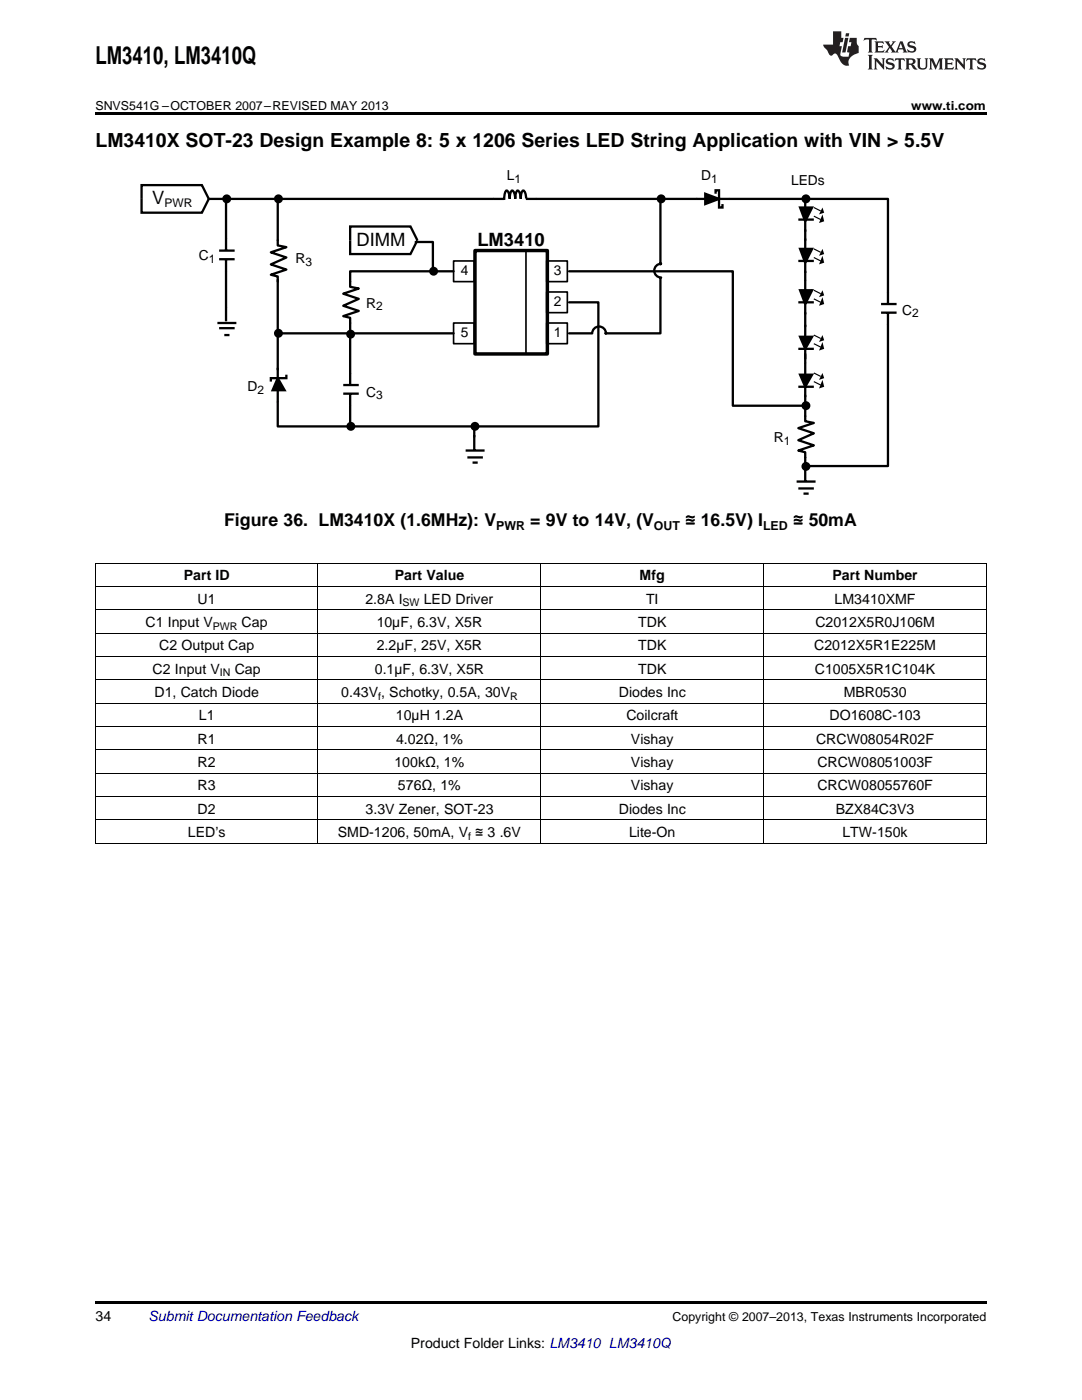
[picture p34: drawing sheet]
<svg xmlns="http://www.w3.org/2000/svg" width="216mm" height="279mm" viewBox="0 0 216 279" stroke-linecap="round" stroke-linejoin="round" font-family="sans-serif">
<defs><g id="words">
<text font-size="4.9" x="19" y="12.8">LM3410, LM3410Q</text>
<text font-size="3.9" x="19" y="29.3">LM3410X SOT-23 Design Example 8: 5 x 1206 Series LED String Application with VIN &gt; 5.5V</text>
<g font-size="3.7">
<text x="30.4" y="40.8">V</text>
<text x="71.1" y="49">DIMM</text>
<text x="95.3" y="49">LM3410</text>
</g>
<g font-size="3.5">
<text x="44.7" y="105">Figure 36. LM3410X (1.6MHz): V</text>
<text x="105.8" y="105">= 9V to 14V, (V</text>
<text x="136.7" y="105">≊ 16.5V) I</text>
<text x="158.3" y="105">≊ 50mA</text>
</g>
<g font-size="2.8">
<text x="101.1" y="36">L</text>
<text x="139.9" y="36">D</text>
<text x="157.8" y="37">LEDs</text>
<text x="39.7" y="51.9">C</text>
<text x="59" y="52.5">R</text>
<text x="91.9" y="55">4</text>
<text x="110.5" y="55">3</text>
<text x="73.1" y="61.5">R</text>
<text x="110.5" y="61.1">2</text>
<text x="180" y="62.8">C</text>
<text x="91.9" y="67.3">5</text>
<text x="110.5" y="67.3">1</text>
<text x="49.4" y="78.1">D</text>
<text x="73.1" y="79.2">C</text>
<text x="154.4" y="88.2">R</text>
<text x="36.7" y="115.8">Part ID</text>
<text x="78.8" y="115.8">Part Value</text>
<text x="127.6" y="115.8">Mfg</text>
<text x="166.1" y="115.8">Part Number</text>
<text x="29" y="125.1">C1 Input V</text>
<text x="39.4" y="120.5">U1</text>
<text x="48.2" y="125.1">Cap</text>
<text x="72.9" y="120.5">2.8A I</text>
<text x="75.2" y="125.1">10µF, 6.3V, X5R</text>
<text x="84.6" y="120.5">LED Driver</text>
<text x="127.4" y="125.1">TDK</text>
<text x="128.9" y="120.5">TI</text>
<text x="162.7" y="125.1">C2012X5R0J106M</text>
<text x="166.5" y="120.5">LM3410XMF</text>
<text x="31.8" y="129.8">C2 Output Cap</text>
<text x="75.2" y="129.8">2.2µF, 25V, X5R</text>
<text x="127.4" y="129.8">TDK</text>
<text x="162.5" y="129.8">C2012X5R1E225M</text>
<text x="30.4" y="134.4">C2 Input V</text>
<text x="46.8" y="134.4">Cap</text>
<text x="74.8" y="134.4">0.1µF, 6.3V, X5R</text>
<text x="127.4" y="134.4">TDK</text>
<text x="162.6" y="134.4">C1005X5R1C104K</text>
<text x="30.8" y="139.1">D1, Catch Diode</text>
<text x="39.7" y="143.8">L1</text>
<text x="68.1" y="139.1">0.43V , Schotky, 0.5A, 30V</text>
<text x="79" y="143.8">10µH 1.2A</text>
<text x="123.5" y="139.1">Diodes Inc</text>
<text x="125" y="143.8">Coilcraft</text>
<text x="165.5" y="143.8">DO1608C-103</text>
<text x="168.3" y="139.1">MBR0530</text>
<text x="39.4" y="148.4">R1</text>
<text x="79" y="148.4">4.02Ω, 1%</text>
<text x="125.9" y="148.4">Vishay</text>
<text x="162.8" y="148.4">CRCW08054R02F</text>
<text x="39.4" y="153.1">R2</text>
<text x="78.7" y="153.1">100kΩ, 1%</text>
<text x="125.9" y="153.1">Vishay</text>
<text x="163.1" y="153.1">CRCW08051003F</text>
<text x="39.4" y="157.7">R3</text>
<text x="79.4" y="157.7">576Ω, 1%</text>
<text x="125.9" y="157.7">Vishay</text>
<text x="163.1" y="157.7">CRCW08055760F</text>
<text x="37.5" y="167">LED’s</text>
<text x="39.4" y="162.4">D2</text>
<text x="67.4" y="167">SMD-1206, 50mA, V ≊ 3 .6V</text>
<text x="73" y="162.4">3.3V Zener, SOT-23</text>
<text x="123.5" y="162.4">Diodes Inc</text>
<text x="125.5" y="167">Lite-On</text>
<text x="166.8" y="162.4">BZX84C3V3</text>
<text x="168.1" y="167">LTW-150k</text>
<text x="19" y="263.6">34</text>
<text x="82" y="269">Product Folder Links: LM3410 LM3410Q</text>
</g>
<text font-size="2.8" fill="#0000c8" x="29.6" y="263.6">Submit Documentation Feedback</text>
<g font-size="2.5">
<text x="19" y="21.9">SNVS541G –OCTOBER 2007–REVISED MAY 2013</text>
<text x="181.8" y="21.9">www.ti.com</text>
<text x="99" y="105.7">PWR</text>
<text x="130.5" y="105.7">OUT</text>
<text x="152.3" y="105.7">LED</text>
<text x="134.2" y="263.6">Copyright © 2007–2013, Texas Instruments Incorporated</text>
</g>
<g font-size="2.4">
<text x="32.8" y="41.3">PWR</text>
<text x="102.7" y="36.5">1</text>
<text x="141.9" y="36.5">1</text>
<text x="41.6" y="52.4">1</text>
<text x="61" y="53">3</text>
<text x="75.1" y="62">2</text>
<text x="182" y="63.3">2</text>
<text x="51.4" y="78.6">2</text>
<text x="75.1" y="79.7">3</text>
<text x="156.4" y="88.8">1</text>
</g>
<g font-size="2.1">
<text x="42.5" y="125.7">PWR</text>
<text x="80.3" y="121">SW</text>
<text x="43.9" y="135">IN</text>
<text x="75.5" y="139.7">f</text>
<text x="101.8" y="139.7">R</text>
<text x="93.4" y="167.6">f</text>
</g>
</g></defs>
<path d="M19 22.5h177.8v.5h-177.8zM19 168.3h.2zM107.8 168.3h.1zM152.3 168.3h.1zM196.7 168.3h.1zM19 259.7h177.8v.5h-177.8z" fill="#000"/>
<g fill="none" stroke="#000" stroke-width=".2">
<path d="M19 117h177.8M19 112.4h177.8M19.1 112.4v55.9M63.4 112.4v55.9M107.9 112.4v55.9M152.3 112.4v55.9M196.8 112.4v55.9M19 135.7h177.8M19 131h177.8M19 126.3h177.8M19 121.7h177.8M19 158.9h177.8"/>
<path d="M19 154.3h177.8M19 149.6h177.8M19 145h177.8M19 140.3h177.8M19 168.3h177.8M19 163.6h177.8"/>
</g>
<g fill="none" stroke="#000" stroke-width=".46">
<path d="M28.2 36.9h12.1l1.4 2.8-1.4 2.7h-12.1zM41.7 39.7h58.8h.1v-.5a1.23 1.23 0 0 1 .5-1.2 1.53 1.53 0 0 1 .6 1.7v-.5a1.22 1.22 0 0 1 .5-1.2 1.53 1.53 0 0 1 .6 1.7v-.5a1.22 1.22 0 0 1 .5-1.2 1.53 1.53 0 0 1 .6 1.7v-.5a1.22 1.22 0 0 1 .5-1.2 1.74 1.74 0 0 1 .6 1.7h26.8M45.1 39.7v10.3M55.1 39.7h.3v9.3l1.7 .3-3.1 1.1 3.1 1-3.1 1.4 3.1 1-3.1 1 1.4 .4v1M140.7 38.7l2.8 1-2.8 1zM142.8 38.7v-.7h.7v3.4h.7v-.7M160.7 39.4v44.7l1.7 .3-3.1 1 3.1 1.1-3.1 1.4 3.1 1-3.1 1 1.4 .4v5.8M43.7 50h3.1M43.7 51.7h3.1M45.1 51.7v12.4M55.4 55.9v29.2h39.2M69.9 45.2h12l1.4 2.8-1.4 2.7h-12z"/>
<path d="M82.9 48.3h3.5v5.8M90.5 54.1h-20.6v3.1l1.7 .4-3.1 1 3.1 1-3.1 1.4 3.1 1.1-3.1 1 1.4 .3v13.4M113.6 54.1h32.6v26.9h14.5M159.3 52.1h3.1M159.3 43.8h3.1M159.6 57.9h2.4l-1.3 2.8zM159.6 49.7h2.4l-1.3 2.7zM159.6 41.4h2.4l-1.3 2.8zM43.4 64.5h3.8M43.7 65.5h3.1M44.8 66.9h1M55.4 75.5l1.4 2.4h-2.4z"/>
<path d="M55.4 66.5h35.1M57.1 74.8v.7h-3.1v.7M68.5 76.8h3.1M68.5 78.6h3.1M69.9 78.6v6.5M113.6 60.3h5.8v24.8h-24.8v2.1M159.3 69.6h3.1M159.3 60.3h3.1M159.3 77.2h3.1M159.6 67.2h2.4l-1.3 2.4zM159.6 74.8h2.4l-1.3 2.4zM175.8 60.7h3.1"/>
<path d="M175.8 62.4h3.1M177.2 60.7v-21h-45.4v13.1l.1-.2a1.38 1.38 0 0 0-1.4 1.4 1.38 1.38 0 0 0 1.4 1.4l-.1 .1v11h-11h.1a1.38 1.38 0 0 0-1.4-1.3 1.38 1.38 0 0 0-1.3 1.3h-4.6M177.2 62.4v30.6h-16.5M92.9 89.9h3.8M93.3 91.3h3.1M94.3 92.3h1M94.6 86.8v3.1M159 96.1h3.7M159.3 97.5h3.1M160.3 98.5h1.1"/>
<circle cx="45.2" cy="39.7" r=".66"/>
<circle cx="55.6" cy="39.7" r=".66"/>
<circle cx="131.9" cy="39.7" r=".66"/>
<circle cx="160.8" cy="39.7" r=".66"/>
<circle cx="86.5" cy="54.1" r=".66"/>
<circle cx="55.6" cy="66.5" r=".66"/>
<circle cx="70" cy="66.7" r=".66"/>
<circle cx="70" cy="85.1" r=".66"/>
<circle cx="94.8" cy="85.1" r=".66"/>
<circle cx="160.8" cy="93.1" r=".66"/>
<circle cx="160.8" cy="81" r=".66"/>
</g>
<g fill="#000">
<path d="M140.7 38.7l2.8 1-2.8 1zM159.6 57.9h2.4l-1.3 2.8zM159.6 49.7h2.4l-1.3 2.7zM159.6 41.4h2.4l-1.3 2.8zM164.1 57.9l.4 1.1-1.1 .3zM164.1 51l.4 1.4-1.1 .4zM164.1 49.7l.4 1-1.1 .3zM164.1 42.8l.4 1.4-1.1 .3zM164.1 41.4l.4 1-1.1 .4zM55.4 75.5l1.4 2.4h-2.4zM159.6 67.2h2.4l-1.3 2.4zM159.6 74.8h2.4l-1.3 2.4z"/>
<path d="M164.1 68.2l.4 1.4-1.1 .4zM164.1 66.9l.4 1-1.1 .3zM164.1 59.3l.4 1.4-1.1 .3zM164.1 75.8l.4 1.4-1.1 .3zM164.1 74.4l.4 1.1-1.1 .3z"/>
<circle cx="45.2" cy="39.7" r=".66"/>
<circle cx="55.6" cy="39.7" r=".66"/>
<circle cx="131.9" cy="39.7" r=".66"/>
<circle cx="160.8" cy="39.7" r=".66"/>
<circle cx="86.5" cy="54.1" r=".66"/>
<circle cx="55.6" cy="66.5" r=".66"/>
<circle cx="70" cy="66.7" r=".66"/>
<circle cx="70" cy="85.1" r=".66"/>
<circle cx="94.8" cy="85.1" r=".66"/>
<circle cx="160.8" cy="93.1" r=".66"/>
<circle cx="160.8" cy="81" r=".66"/>
</g>
<path d="M162.4 59.6l1.4 .7M162.4 57.9l1.4 .7M162.4 51.4l1.4 .7M162.4 49.7l1.4 .7M162.4 43.1l1.4 .7M162.4 41.4l1.4 .7M162.4 68.6l1.4 .7M162.4 66.9l1.4 .7M162.4 76.2l1.4 .6M162.4 74.4l1.4 .7" fill="none" stroke="#000" stroke-width=".23"/>
<path d="M94.8 50h14.4v20.6h-14.4z" fill="none" stroke="#000" stroke-width=".69"/>
<path d="M90.5 52.1h4.1v4.1h-4.1zM105 50v20.7M109.1 52.1h4.1v4.1h-4.1zM109.1 58.3h4.1v4.1h-4.1zM90.5 64.5h4.1v4.1h-4.1zM109.1 64.5h4.1v4.1h-4.1z" fill="none" stroke="#000" stroke-width=".33"/>
<g fill="#231f20">
<path d="M172.5 7.6l-.1 .5 .4-.2h.6v.1v2.1l-.2 .4h.9l-.2-.4v-2.1l.1-.1h.5l.5 .2-.2-.5zM174.5 8.3l.2 .3v1.5l-.2 .4h1.8l.2-.6a1.04 1.04 0 0 1-1.3 .2v-.7h.6l.3 .2v-.6l-.3 .2h-.6v-.6l.8-.1 .4 .3-.2-.5zM176.5 8.3l.9 1.1-.9 1.1h.8l-.2-.2 .4-.7 .5 .7-.2 .2h1.5l-.2-.2 .2-.4h.9l.1 .4-.2 .2h1l-.3-.3-.7-1.9h-.5l-.9 2-.8-1 .9-1h-.8l.1 .3-.4 .5-.3-.6 .1-.2zM179.7 8.6l.4 1h-.7zM181.3 8.4a.63 .63 0 0 0-.2 .7 .63 .63 0 0 0 .6 .4l.6 .2 .1 .2a.75 .75 0 0 1-.7 .4 .75 .75 0 0 1-.6-.5l.1 .7 .1-.1a1.11 1.11 0 0 0 1.5-.6 1.13 1.13 0 0 0-1.2-.8l-.1-.4a1.04 1.04 0 0 1 1.2 .2l-.2-.5-.2 .1-.4-.2zM173.2 10.9l.2 .4v2.2l-.2 .4h1l-.3-.4v-2.2l.3-.4zM174.3 11.6l.3 .4v1.5l-.3 .4h.8l-.2-.4v-1.3l1.5 1.7v-1.9l.2-.4h-.7l.2 .4v.9l-1.1-1.3zM177 11.8a.62 .62 0 0 0-.2 .7 .62 .62 0 0 0 .6 .4l.6 .1 .1 .3a.76 .76 0 0 1-.7 .3 .76 .76 0 0 1-.7-.4l.2 .7 .1-.1a1.11 1.11 0 0 0 1.5-.6 1.13 1.13 0 0 0-1.2-.8l-.1-.4a1.04 1.04 0 0 1 1.2 .2l-.2-.6-.2 .1-.5-.1zM178.7 11.6l-.2 .6a.61 .61 0 0 1 .8-.3v1.6l-.2 .4h.9l-.2-.4v-1.6a.63 .63 0 0 1 .7 .3l-.1-.6zM180.6 11.6l.3 .4v1.5l-.3 .4h1l-.2-.2-.1-.8 .6 .2a.76 .76 0 0 0 1.2 .7l-1-1a.58 .58 0 0 0 .6-.5 .58 .58 0 0 0-.5-.6zM181.4 11.9h.1a.45 .45 0 0 1 .5 .1 .45 .45 0 0 1 .1 .5l-.8 .2zM182.9 11.6l.2 .2a2.17 2.17 0 0 0 .3 1.9 .99 .99 0 0 0 1.6-.6v-1.1l.2-.4h-.7l.2 .2a1.92 1.92 0 0 1-.2 1.8 .6 .6 0 0 1-.9-.5v-1.1l.2-.4zM185.4 11.6l.2 .4v1.5l-.2 .4h.7l-.2-.4v-1.4l.8 1.8 .8-1.8v1.4l-.2 .4h.9l-.2-.4v-1.5l.2-.4h-.8l-.6 1.5-.6-1.5zM188.4 11.6l.2 .4v1.5l-.2 .4h1.8l.1-.6a1.04 1.04 0 0 1-1.2 .1v-.6h.5l.4 .2v-.6l-.4 .2h-.5v-.7h.8l.3 .3-.1-.6zM190.5 11.6l.2 .4v1.5l-.2 .4h.7l-.2-.4v-1.3l1.5 1.7v-1.9l.2-.4h-.7l.2 .4v.9l-1.1-1.3zM192.9 11.6l-.1 .6a.61 .61 0 0 1 .7-.3l.1 1.6-.3 .4h1l-.3-.4 .1-1.6a.63 .63 0 0 1 .7 .3l-.1-.6zM195.2 11.8a.62 .62 0 0 0-.2 .7 .62 .62 0 0 0 .6 .4l.6 .1 .1 .3a.76 .76 0 0 1-.7 .3 .76 .76 0 0 1-.6-.4l.1 .7 .1-.1a1.11 1.11 0 0 0 1.6-.6 1.13 1.13 0 0 0-1.3-.8l-.1-.4a1.04 1.04 0 0 1 1.2 .2l-.1-.6-.2 .1-.5-.1z"/>
<path d="M166.2 6.3v2.6h-1.9v.4l.8 .9a.91 .91 0 0 0 1 .8 .56 .56 0 0 1 .5-.3 .56 .56 0 0 1 .5 .3l.4 .8a1.53 1.53 0 0 0 1.9 1.2 1.54 1.54 0 0 1 1-2.1l.9-.3v-1.4a1.52 1.52 0 0 1-.4-1.6h-1.3l-.2 .8h.5l-.2 .8h-.5l-.1 1v.2l.4 .1-.2 .8a1.93 1.93 0 0 1-1.6-.3l.3-1.8h-.5l.2-.8h.4l.2-.8h-.4v-1.3zM168.6 7.6l-.6 2.9h.7l.6-2.9zM168.8 6.6l-.1 .7h.6l.2-.7z"/>
</g>
<use href="#words"/>
</svg>
